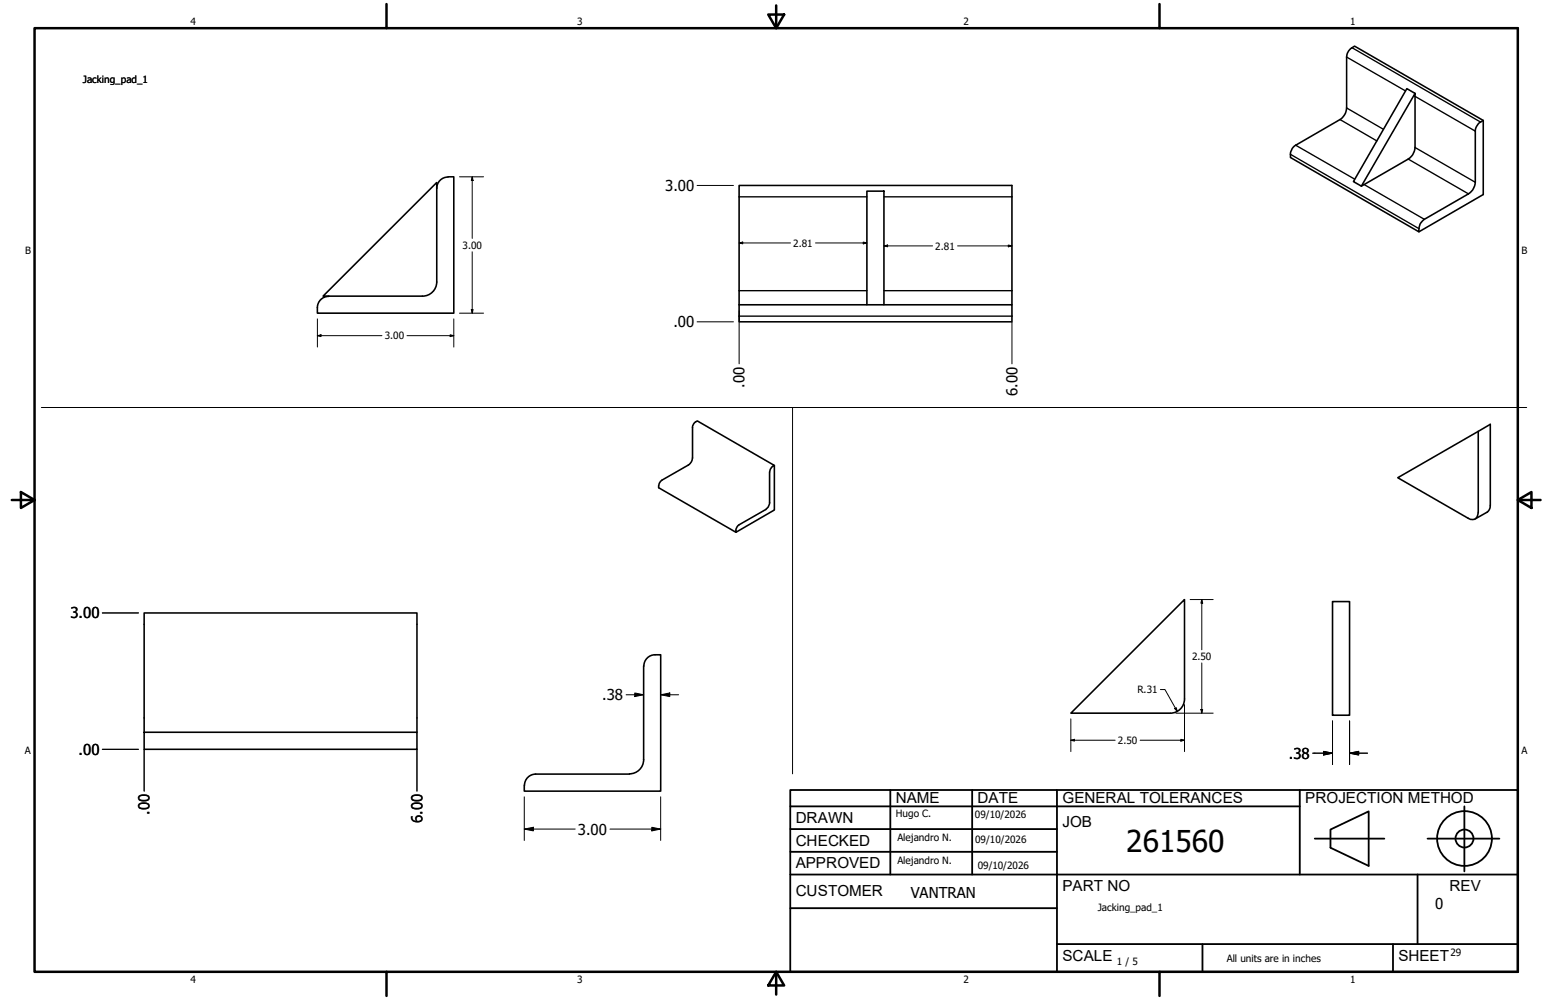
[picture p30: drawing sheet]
<svg xmlns="http://www.w3.org/2000/svg" width="432mm" height="279mm" viewBox="0 0 432 279" stroke-linecap="round" stroke-linejoin="round" font-family="sans-serif">
<defs><g id="words">
<text font-size="8.4" x="314.6" y="238.1">261560</text>
<g font-size="4.3">
<text x="250.2" y="224.2">NAME</text>
<text x="273" y="224.2">DATE</text>
<text x="296.7" y="224.3">GENERAL TOLERANCES</text>
<text x="364.6" y="224.3">PROJECTION METHOD</text>
<text x="222.2" y="229.9">DRAWN</text>
<text x="296.7" y="230.9">JOB</text>
<text x="222.2" y="236.3">CHECKED</text>
<text x="222.2" y="242.6">APPROVED</text>
<text x="222.2" y="250.3">CUSTOMER</text>
<text x="296.7" y="249">PART NO</text>
<text x="404.8" y="248.9">REV</text>
<text x="296.7" y="268.4">SCALE</text>
<text x="390.6" y="268.4">SHEET</text>
</g>
<g font-size="4.2">
<text x="185.8" y="53.3">3.00</text>
<text x="188.1" y="91.4">.00</text>
<text x="208" y="108.3" transform="rotate(-90 208 108.3)">.00</text>
<text x="284.2" y="110.6" transform="rotate(-90 284.2 110.6)">6.00</text>
<text x="19.7" y="172.8">3.00</text>
<text x="168.2" y="195.6">.38</text>
<text x="22" y="210.9">.00</text>
<text x="360" y="212">.38</text>
<text x="41.8" y="227.7" transform="rotate(-90 41.8 227.7)">.00</text>
<text x="118" y="230" transform="rotate(-90 118 230)">6.00</text>
<text x="161.4" y="233.2">3.00</text>
<text x="254.4" y="250.8">VANTRAN</text>
<text x="400.9" y="254">0</text>
</g>
<g font-size="2.8">
<text x="53.2" y="6.9">4</text>
<text x="161.2" y="6.9">3</text>
<text x="269.1" y="6.9">2</text>
<text x="377.1" y="6.9">1</text>
<text x="23.2" y="23.2">Jacking_pad_1</text>
<text x="7" y="70.9">B</text>
<text x="129.2" y="69.5">3.00</text>
<text x="221.6" y="68.9">2.81</text>
<text x="261.2" y="69.7">2.81</text>
<text x="424.9" y="70.9">B</text>
<text x="107.4" y="94.8">3.00</text>
<text x="332.9" y="184.4">2.50</text>
<text x="317.7" y="193.7">R.31</text>
<text x="312.2" y="207.8">2.50</text>
<text x="6.9" y="210.6">A</text>
<text x="424.9" y="210.6">A</text>
<text x="250.2" y="228.3">Hugo C.</text>
<text x="272.3" y="228.4">09/10/2026</text>
<text x="250.6" y="234.9">Alejandro N.</text>
<text x="272.4" y="235.6">09/10/2026</text>
<text x="250.6" y="241.5">Alejandro N.</text>
<text x="273.1" y="242.8">09/10/2026</text>
<text x="306.6" y="254.5">Jacking_pad_1</text>
<text x="312" y="269.7">1 / 5</text>
<text x="342.6" y="268.7">All units are in inches</text>
<text x="405.1" y="267.1">29</text>
<text x="53.2" y="274.6">4</text>
<text x="161.2" y="274.6">3</text>
<text x="269.1" y="274.6">2</text>
<text x="377.1" y="274.6">1</text>
</g>
</g></defs>
<!-- layer: Visible (ANSI) -->
<g fill="none" stroke="#000" stroke-width=".44">
<path d="M395.2 26.1l-15 25.9-2.2-1.3 14.9-25.9 2.3 1.3v15.1l-.2 1-.5 1.1-1.2 1.1-13.1 7.6M414.3 33.7a3.5 3.5 0 0 0-2.2 2.9v14.3l-.2 1-.5 1.1-1.3 1.2-12.3 7.1a3.4 3.4 0 0 0-1.5 3.5l-35.9-20.8a3.5 3.5 0 0 1 1.5-3.4l12.4-7.2 .7-.6 .7-1 .4-1.6v-14.3a3.5 3.5 0 0 1 2.2-3l36 20.8v20.7l-18 10.4M122 52.6v-1.6l-31.8 31.7h27.8a4 4 0 0 0 4-3.9M122 52.6v26.2M122 52.6a3.3 3.3 0 0 1 3.2-3.2h1.5v38.1h-38.1v-1.6M242.1 53.4h4.8v31.8h-4.8zM91.8 82.8a3.1 3.1 0 0 0-3.2 3.1M206.4 85.2h35.7M246.9 85.2h35.7v4.7h-76.2v-38.1h76.2v33.4M216.3 130v12.5l-10.8 6.2-21.5-12.4a2.17 2.17 0 0 1 .8-2.1l7.5-4.3 .9-1 .2-.9v-8.6a2.06 2.06 0 0 1 1.4-1.8l21.5 12.4a2.38 2.38 0 0 0-1.4 1.9v8.8l-.3 1-.7 .7-7.5 4.2a2.17 2.17 0 0 0-.9 2.1M412.9 120.5v22.7a1.73 1.73 0 0 1-.9 1.8 1.73 1.73 0 0 1-2-.2l-19.6-11.3 25.8-14.9v22.6a2.24 2.24 0 0 1-.8 1.9l-3.3 1.9M372.2 168.1h4.7v31.7h-4.7z"/>
<path d="M330.8 195.3v-27.8l-31.7 31.8h27.8a4 4 0 0 0 3.9-4M40.3 204.6v-33.3h76.2v33.3M40.3 204.6h76.2v4.8h-76.2zM146.4 219.4v1.6h38.1v-38.1a3.8 3.8 0 0 0-4.4 2l-.3 1.2v26.2a4 4 0 0 1-4 3.9l-26.2 .1a3.1 3.1 0 0 0-3.1 3.1"/>
</g>
<!-- layer: Visible fina (ANSI) -->
<g fill="none" stroke="#000" stroke-width=".38">
<path d="M376.1 15.9l16.5 9.5M377.6 13.3l35.9 20.8M374.3 33.4l10.3 6M376.1 30.2l10.3 5.9M395.2 26.9l16.9 9.7M206.4 55h35.7M246.9 55h35.7M360.4 43.1l35.9 20.8M361.9 40.6l16.4 9.4M381 51.6l16.8 9.7M393.3 44.4l16.8 9.8M395.2 41.2l16.9 9.7"/>
<path d="M206.4 88.3h76.2M206.4 81.2h35.7M246.9 81.2h35.7"/>
</g>
<!-- layer: Borde (ANSI) -->
<g fill="none" stroke="#000" stroke-width=".7">
<path d="M9.7 7.9h414.2v263.6h-414.2zM107.9 1.1v6.8M214.6 4.1h4.4l-2.2 3.8zM216.8 1.5v6.4M323.8 1.1v6.8M3.3 139.7h6.4M5.8 137.5l3.9 2.2-3.9 2.2zM423.9 139.7l3.8-2.2v4.4zM423.9 139.7h6.4M107.9 271.5v6.8M216.8 271.5l2.2 3.8h-4.4zM216.8 271.5v6.4"/>
<path d="M323.8 271.5v6.8"/>
</g>
<!-- layer: Title (ANSI)-1 -->
<g fill="none" stroke="#000" stroke-width=".51">
<path d="M220.7 220.7h203.2v50.8h-203.2zM220.7 225.3h142.3M220.7 231.6h74.5M220.7 238h74.5M248.7 220.7v23.6M271.5 220.7v23.6M295.2 220.7v50.8M363 220.7v23.6M367.2 234.3h19.5M371.6 231.8l10.7-5.1v15.2l-10.7-5zM398.7 234.3h20.1M409 225.3v18.2"/>
<path d="M220.7 244.3h203.2M220.7 253.7h74.5M395.9 244.3v19.5M295.2 263.8h128.7M335.9 263.8v7.7M389.1 263.8v7.7"/>
<circle cx="409" cy="234.3" r="7.7"/>
<circle cx="409" cy="234.3" r="2.51"/>
</g>
<path d="M11.6 113.9h414.8M221.4 113.9v102.3" fill="none" stroke="#000" stroke-width=".28"/>
<!-- layer: Cota (ANSI) -->
<g fill="none" stroke="#000" stroke-width=".28">
<path d="M128.3 49.4h6.8M131.9 49.4l.2 1h-.5zM131.9 49.4v17.2M194.7 51.8h10.2M131.9 70.4v17.1M206.4 67.9l1.1-.3v.5zM206.4 67.9h14.4M227.8 67.9h14.3M241.1 67.6l1 .3-1 .2zM246.9 68.7l1-.2v.5zM246.9 68.7h13.6M267.5 68.7h15.1"/>
<path d="M281.6 68.5l1 .2-1 .3zM88.6 93.8l1.1-.3v.5zM88.6 93.8h18.1M88.6 89.1v7.9M113.7 93.8h13M125.7 93.5l1 .3-1 .2zM126.7 89.1v7.9M128.3 87.5h6.8M131.6 86.5h.5l-.2 1zM194.7 89.9h10.2M206.4 86.8v14.9M282.6 90v11.7"/>
<path d="M28.6 171.3h10.1M332.4 167.5h6.4M335.7 167.5l.2 1h-.5zM335.7 167.5v14M174.9 194.1h4.9M177.3 193.6l2.5 .5-2.5 .5zM184.5 194.1l2.6-.5v1zM184.5 194.1h5M324.1 192.7h1.3l3.4 6.1M328.1 198l.4-.3 .3 1.1zM328.4 199.3h10.4M330.8 196.8v13.2"/>
<path d="M335.4 198.2h.5l-.2 1.1zM335.7 185.2v14.1M28.6 209.4h10.1M40.3 209.4v11.6M116.5 209.4v11.6M299.1 206.8l1-.2v.5zM299.1 206.8h12.4M299.1 200.9v9.1M318.5 206.8h12.3M329.8 206.6l1 .2-1 .3zM366.6 210.4h5.6M369.7 209.9l2.5 .5-2.5 .5z"/>
<path d="M372.2 201.4v12.2M376.9 210.4l2.6-.5v1zM376.9 210.4h5.1M376.9 201.4v12.2M146.4 231.6l2.6-.5v1.1zM146.4 231.6h14.3M146.4 222.6v12.2M170.4 231.6h14.1M182.1 231.1l2.4 .5-2.4 .6zM184.5 222.6v12.2"/>
</g>
<g fill="#000">
<path d="M131.9 49.4l.2 1h-.5zM206.4 67.9l1.1-.3v.5zM241.1 67.6l1 .3-1 .2zM246.9 68.7l1-.2v.5zM281.6 68.5l1 .2-1 .3zM88.6 93.8l1.1-.3v.5zM125.7 93.5l1 .3-1 .2zM131.6 86.5h.5l-.2 1zM335.7 167.5l.2 1h-.5zM177.3 193.6l2.5 .5-2.5 .5zM184.5 194.1l2.6-.5v1zM328.1 198l.4-.3 .3 1.1z"/>
<path d="M335.4 198.2h.5l-.2 1.1zM299.1 206.8l1-.2v.5zM329.8 206.6l1 .2-1 .3zM369.7 209.9l2.5 .5-2.5 .5zM376.9 210.4l2.6-.5v1zM146.4 231.6l2.6-.5v1.1zM182.1 231.1l2.4 .5-2.4 .6z"/>
</g>
<use href="#words"/>
</svg>
